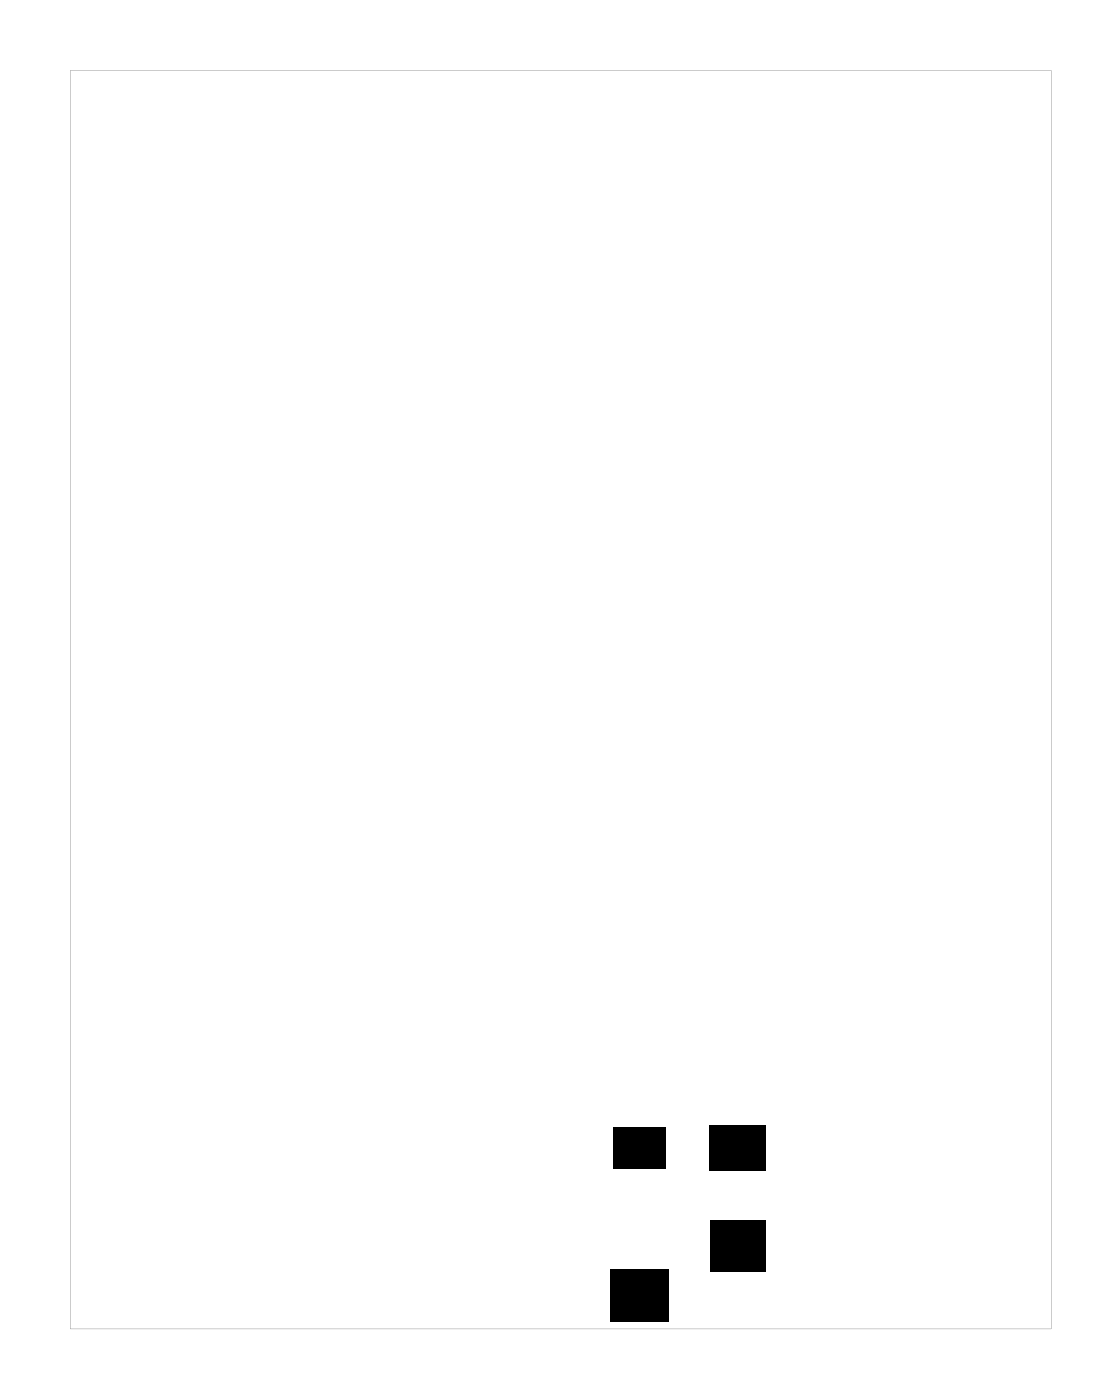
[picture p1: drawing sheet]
<svg xmlns="http://www.w3.org/2000/svg" width="58mm" height="72mm" viewBox="0 0 58 72" stroke-linecap="round" stroke-linejoin="round" font-family="sans-serif">
<g fill="#000">
<path d="M31.7 58.2h2.7v2.2h-2.7zM36.6 58.1h3v2.4h-3zM31.5 65.6h3v2.7h-3zM36.7 63h2.8v2.7h-2.8z"/>
<path d="M3.6 3.6v65.1h50.7v-65.1zM3.6 3.6h50.7v65h-50.7z"/>
</g>
</svg>
